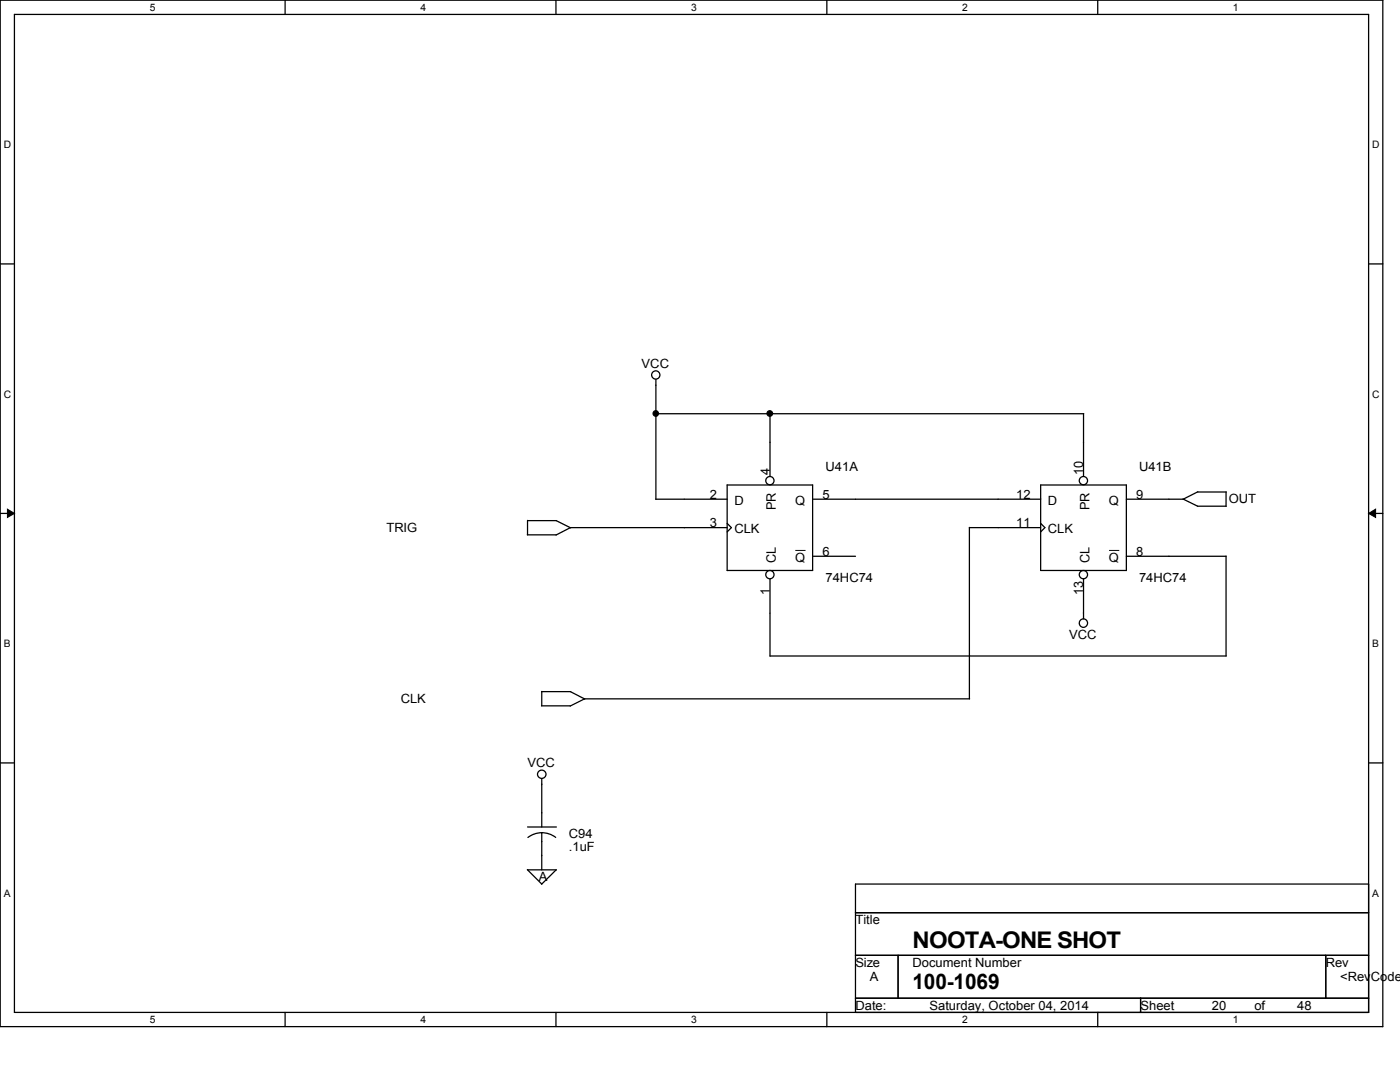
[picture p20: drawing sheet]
<svg xmlns="http://www.w3.org/2000/svg" width="279mm" height="216mm" viewBox="0 0 279 216" stroke-linecap="round" stroke-linejoin="round" font-family="sans-serif">
<defs><g id="words">
<text font-size="4.6" x="182.1" y="189.2">NOOTA-ONE SHOT</text>
<text font-size="4.3" x="182.1" y="197.4">100-1069</text>
<g font-size="2.6">
<text x="153.6" y="94.8" transform="rotate(-90 153.6 94.8)">4</text>
<text x="216.2" y="94.8" transform="rotate(-90 216.2 94.8)">10</text>
<text x="154.9" y="101.8" transform="rotate(-90 154.9 101.8)">PR</text>
<text x="217.4" y="101.8" transform="rotate(-90 217.4 101.8)">PR</text>
<text x="154.9" y="112.4" transform="rotate(-90 154.9 112.4)">CL</text>
<text x="217.4" y="112.4" transform="rotate(-90 217.4 112.4)">CL</text>
<text x="153.6" y="118.8" transform="rotate(-90 153.6 118.8)">1</text>
<text x="216.2" y="118.8" transform="rotate(-90 216.2 118.8)">13</text>
</g>
<g font-size="2.5">
<text x="128.1" y="73.4">VCC</text>
<text x="164.8" y="93.9">U41A</text>
<text x="227.3" y="93.9">U41B</text>
<text x="141.7" y="99.6">2</text>
<text x="146.6" y="100.8">D</text>
<text x="158.7" y="100.8">Q</text>
<text x="164.2" y="99.6">5</text>
<text x="202.8" y="99.6">12</text>
<text x="209.1" y="100.8">D</text>
<text x="221.3" y="100.8">Q</text>
<text x="226.8" y="99.6">9</text>
<text x="245.2" y="100.5">OUT</text>
<text x="77.1" y="106.2">TRIG</text>
<text x="141.7" y="105.2">3</text>
<text x="146.6" y="106.4">CLK</text>
<text x="202.8" y="105.2">11</text>
<text x="209.1" y="106.4">CLK</text>
<text x="158.7" y="112.1">Q</text>
<text x="164.2" y="111">6</text>
<text x="221.3" y="112.1">Q</text>
<text x="226.8" y="111">8</text>
<text x="164.8" y="116.1">74HC74</text>
<text x="227.3" y="116.1">74HC74</text>
<text x="213.4" y="127.5">VCC</text>
<text x="80" y="140.3">CLK</text>
<text x="105.3" y="153.1">VCC</text>
<text x="113.5" y="167.3">C94</text>
<text x="113.5" y="169.9">.1uF</text>
<text x="107.6" y="175.9">A</text>
<text x="170.7" y="184.4">Title</text>
<text x="170.7" y="192.9">Size</text>
<text x="173.6" y="195.8">A</text>
<text x="182.1" y="192.9">Document Number</text>
<text x="264.6" y="192.9">Rev</text>
<text x="267.5" y="195.8">&lt;RevCode&gt;</text>
<text x="170.7" y="201.5">Date:</text>
<text x="185.5" y="201.5">Saturday, October 04, 2014</text>
<text x="227.6" y="201.5">Sheet</text>
<text x="241.8" y="201.5">20</text>
<text x="250.4" y="201.5">of</text>
<text x="258.9" y="201.5">48</text>
</g>
<g font-size="2">
<text x="29.9" y="2.2">5</text>
<text x="83.9" y="2.2">4</text>
<text x="138" y="2.2">3</text>
<text x="192" y="2.2">2</text>
<text x="246.1" y="2.2">1</text>
<text x=".8" y="29.6">D</text>
<text x="273.8" y="29.6">D</text>
<text x=".8" y="79.4">C</text>
<text x="273.8" y="79.4">C</text>
<text x=".8" y="129.2">B</text>
<text x="273.8" y="129.2">B</text>
<text x=".8" y="178.9">A</text>
<text x="273.8" y="178.9">A</text>
<text x="29.9" y="204.1">5</text>
<text x="83.9" y="204.1">4</text>
<text x="138" y="204.1">3</text>
<text x="192" y="204.1">2</text>
<text x="246.1" y="204.1">1</text>
</g>
</g></defs>
<path d="M0 0h276v204.9h-276zM2.9 2.9h270.2v199.1h-270.2z" fill="none" stroke="#000" stroke-width=".25"/>
<g fill="#fff">
<path d="M29.9 .3h1.1v2.3h-1.1z"/>
<path d="M29.9 202.3h1.1v2.3h-1.1z"/>
</g>
<path d="M56.9 0v2.9M56.9 202v2.9" fill="none" stroke="#000" stroke-width=".25"/>
<g fill="#fff">
<path d="M83.9 .3h1.1v2.3h-1.1z"/>
<path d="M83.9 202.3h1.1v2.3h-1.1z"/>
</g>
<path d="M111 0v2.9M111 202v2.9" fill="none" stroke="#000" stroke-width=".25"/>
<g fill="#fff">
<path d="M138 .3h1.1v2.3h-1.1z"/>
<path d="M138 202.3h1.1v2.3h-1.1z"/>
</g>
<path d="M165 0v2.9M165 202v2.9" fill="none" stroke="#000" stroke-width=".25"/>
<g fill="#fff">
<path d="M192 .3h1.1v2.3h-1.1z"/>
<path d="M192 202.3h1.1v2.3h-1.1z"/>
</g>
<path d="M219.1 0v2.9M219.1 202v2.9" fill="none" stroke="#000" stroke-width=".25"/>
<g fill="#fff">
<path d="M246.1 .3h1.1v2.3h-1.1z"/>
<path d="M246.1 202.3h1.1v2.3h-1.1z"/>
<path d="M.8 27.8h1.4v2.2h-1.4z"/>
<path d="M273.9 27.8h1.4v2.2h-1.4z"/>
<path d="M.8 77.6h1.4v2.2h-1.4z"/>
<path d="M273.9 77.6h1.4v2.2h-1.4z"/>
</g>
<path d="M0 52.7h2.9M273.1 52.7h2.9" fill="none" stroke="#000" stroke-width=".25"/>
<g fill="#fff">
<path d="M.8 127.3h1.3v2.3h-1.3z"/>
<path d="M273.9 127.3h1.3v2.3h-1.3z"/>
</g>
<path d="M0 102.4h2.9M273.1 102.4h2.9" fill="none" stroke="#000" stroke-width=".25"/>
<path d="M1.5 101.6l1.4 .8-1.4 .9zM273.1 102.4l1.4-.8v1.7z" fill="#000" stroke="#000" stroke-width=".2"/>
<g fill="#fff">
<path d="M.8 177.1h1.3v2.3h-1.3z"/>
<path d="M273.9 177.1h1.3v2.3h-1.3z"/>
</g>
<g fill="none" stroke="#000" stroke-width=".25">
<path d="M130.9 75.7v23.9M130.9 99.6h14.2M130.9 82.5h85.4M145.1 96.8h17.1v17h-17.1zM153.7 82.5v12.6M162.2 99.6h45.5M207.7 96.8h17.1v17h-17.1zM216.2 82.5v12.6M236.1 99.6l2.9 1.4M239 98.2h5.7M239.1 98.1l-3 1.5h-11.3M244.7 98.2v2.8"/>
<path d="M105.2 106.7h5.8M105.3 103.9h5.7M105.3 103.8v2.9M111 103.9l2.9 1.4M145.1 105.3h-31.3l-2.8 1.5M145.1 104.4l.9 .9-.9 .8M153.7 115.5v15.4h91M162.2 111h8.5M193.5 105.3h14.2M193.5 105.2v34.2h-76.8l-2.9 1.5M207.7 104.4l.8 .9-.8 .8M216.2 115.5v8"/>
<path d="M224.8 111h19.9M239 101h5.7M244.7 111v19.9M108.1 138v2.8M108.1 138h5.8l2.8 1.5M0 152.2h2.9M108.1 140.8h5.7M108.1 155.4v9.6M273.1 152.2h2.9M105.2 173.5l2.9 2.9M105.3 173.6h5.7M105.3 165h5.7"/>
<path d="M108.1 166.2l1.5 .2 1.3 .7M108.1 166.2l-1.4 .2-1.3 .7M108.1 166.2v7.4M111 173.6l-2.9 2.8M170.7 176.4h102.4v25.6h-102.4zM170.7 182.1h102.4M170.7 190.6h102.4M170.7 199.2h102.4M179.2 190.6v8.6M227.6 199.2v2.8M264.6 190.6v8.6"/>
<circle cx="130.9" cy="74.8" r=".83"/>
<circle cx="153.6" cy="95.9" r=".83"/>
<circle cx="216.2" cy="95.9" r=".83"/>
<circle cx="153.6" cy="114.7" r=".83"/>
<circle cx="216.2" cy="114.7" r=".83"/>
<circle cx="216.2" cy="124.3" r=".83"/>
<circle cx="108.1" cy="154.5" r=".84"/>
</g>
<path d="M158.7 109.8h2.1M221.3 109.8h2.1" fill="none" stroke="#000" stroke-width=".2"/>
<g fill="#000" stroke="#000" stroke-width=".25">
<circle cx="130.9" cy="82.5" r=".54"/>
<circle cx="153.6" cy="82.5" r=".55"/>
</g>
<use href="#words"/>
</svg>
